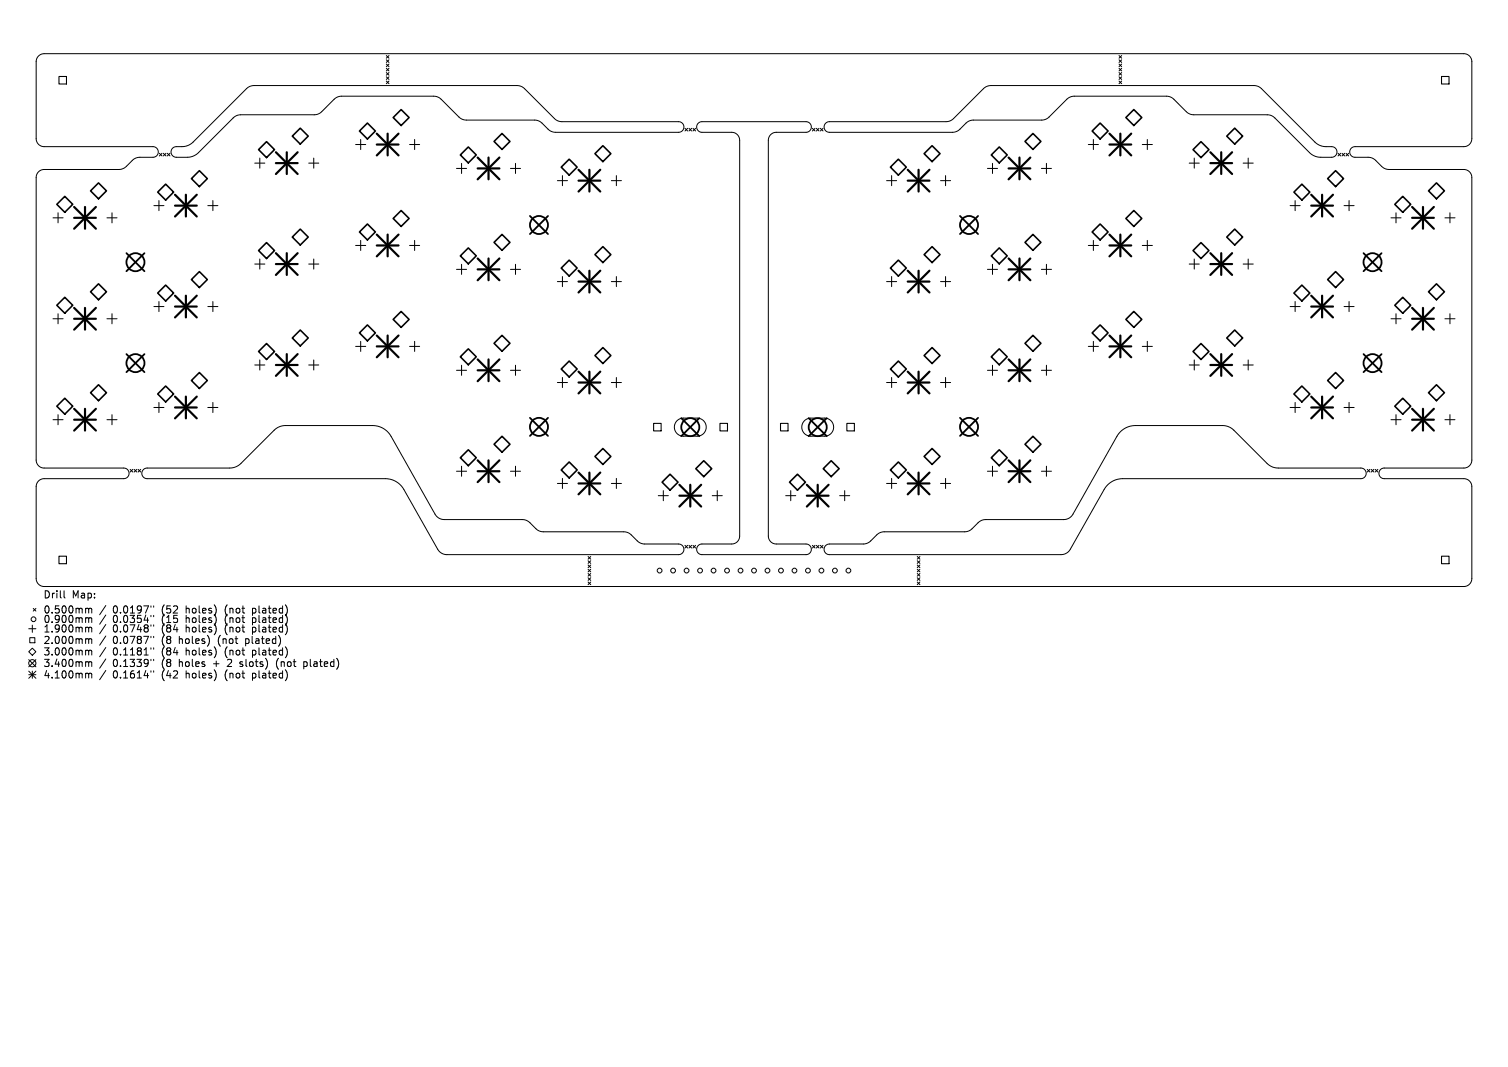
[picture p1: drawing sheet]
<svg xmlns="http://www.w3.org/2000/svg" width="420mm" height="297mm" viewBox="0 0 420 297" stroke-linecap="round" stroke-linejoin="round" font-family="sans-serif">
<defs><g id="words">
<g font-size="2.8">
<text x="12" y="166.8">Drill</text>
<text x="20" y="166.8">Map:</text>
<text x="12" y="171">0.500mm</text>
<text x="12" y="173.7">0.900mm</text>
<text x="31.4" y="171">0.0197&quot;</text>
<text x="31.4" y="173.7">0.0354&quot;</text>
<text x="45.2" y="171">(52</text>
<text x="45.2" y="173.7">(15</text>
<text x="52" y="171">holes)</text>
<text x="52" y="173.7">holes)</text>
<text x="63.1" y="171">(not</text>
<text x="63.1" y="173.7">(not</text>
<text x="70.9" y="171">plated)</text>
<text x="70.9" y="173.7">plated)</text>
<text x="12" y="176.3">1.900mm</text>
<text x="12" y="179.5">2.000mm</text>
<text x="31.4" y="176.3">0.0748&quot;</text>
<text x="31.4" y="179.5">0.0787&quot;</text>
<text x="45.2" y="176.3">(84</text>
<text x="45.2" y="179.5">(8</text>
<text x="50.1" y="179.5">holes)</text>
<text x="52" y="176.3">holes)</text>
<text x="61.2" y="179.5">(not</text>
<text x="63.1" y="176.3">(not</text>
<text x="69" y="179.5">plated)</text>
<text x="70.9" y="176.3">plated)</text>
<text x="12" y="182.7">3.000mm</text>
<text x="12" y="185.9">3.400mm</text>
<text x="31.4" y="182.7">0.1181&quot;</text>
<text x="31.4" y="185.9">0.1339&quot;</text>
<text x="45.2" y="182.7">(84</text>
<text x="45.2" y="185.9">(8</text>
<text x="50.1" y="185.9">holes</text>
<text x="52" y="182.7">holes)</text>
<text x="59.9" y="185.9">+</text>
<text x="63.1" y="182.7">(not</text>
<text x="64.1" y="185.9">2</text>
<text x="67.7" y="185.9">slots)</text>
<text x="70.9" y="182.7">plated)</text>
<text x="78" y="185.9">(not</text>
<text x="85.8" y="185.9">plated)</text>
<text x="12" y="189.1">4.100mm</text>
<text x="31.4" y="189.1">0.1614&quot;</text>
<text x="45.2" y="189.1">(42</text>
<text x="52" y="189.1">holes)</text>
<text x="63.1" y="189.1">(not</text>
<text x="70.9" y="189.1">plated)</text>
</g>
</g></defs>
<g fill="none" stroke="#000" stroke-width=".28">
<path d="M10.7 15.6l.7-.4 .9-.3h395.4a2.22 2.22 0 0 1 2.2 2.3v21.6a2.22 2.22 0 0 1-2.2 2h-30.4a1.48 1.48 0 0 0-1.4 1.6 1.48 1.48 0 0 0 1.5 1.4h3.6l1 .2 .9 .5 2.3 2.1 1.4 .6h21.1a2.22 2.22 0 0 1 2.2 2.2v78.9a2.22 2.22 0 0 1-2.2 2h-22.3a1.48 1.48 0 0 0-1.4 1.5 1.48 1.48 0 0 0 1.5 1.4h22.4a2.22 2.22 0 0 1 2 2.3v25.7a2.22 2.22 0 0 1-2.2 2.1l-395.6-.1a2.22 2.22 0 0 1-2-2.2v-25.7a2.22 2.22 0 0 1 2.2-2.1h22.3a1.48 1.48 0 0 0 1.3-1.5 1.48 1.48 0 0 0-1.4-1.4h-22.4a2.22 2.22 0 0 1-2-2.2v-78.9a2.22 2.22 0 0 1 2.2-2h21.1l1.4-.6 2.2-2.1 .9-.5 1.1-.2h3.7a1.48 1.48 0 0 0 1.4-1.6 1.48 1.48 0 0 0-1.5-1.4h-30.5a2.22 2.22 0 0 1-2-2.2v-21.4l.1-.8zM107.6 15.5l.7 .7M107.6 16.6l.7 .8M107.6 17.8l.7 .8M107.6 19l.7 .7M108.3 15.5l-.7 .7M108.3 16.6l-.7 .8M108.3 17.8l-.7 .8M108.3 19l-.7 .7M311.7 15.5l.7 .7M311.7 16.6l.7 .8M311.7 17.8l.7 .8"/>
<path d="M311.7 19l.7 .7M312.4 15.5l-.7 .7M312.4 16.6l-.7 .8M312.4 17.8l-.7 .8M312.4 19l-.7 .7M100.5 38.8v2.8M107.6 20.2l.7 .7M107.6 21.4l.7 .7M107.6 22.6l.7 .7M108.3 20.2l-.7 .7M108.3 21.4l-.7 .7M108.3 22.6l-.7 .7"/>
<path d="M115.5 38.8v2.8M152.6 36l1.1 .6 1 .2h34.3a1.48 1.48 0 0 0 1.5-1.5 1.48 1.48 0 0 0-1.5-1.4l-33.3-.1-1.3-.8-8.5-8.5-1.6-.7h-73.6l-1.2 .3-.8 .6-14.9 14.8a4.4 4.4 0 0 1-3.1 1.3h-1.6a1.48 1.48 0 0 0-1.5 1.5 1.48 1.48 0 0 0 1.5 1.5h3.1a4.4 4.4 0 0 0 3.1-1.3l9.7-9.7 1-.7 1-.2h21l1.4-.6 4-4 1.5-.5h26.4l1.4 .7 5.3 5.2 1.1 .6 20 .1 1.5 .6 2 2M190.8 35.7l.7 .8M191.5 35.7l-.7 .8M191.9 35.7l.7 .8M192.6 35.7l-.7 .8M193 35.7l.7 .8M193.7 35.7l-.7 .8M194.5 34.3l1-.4h29a1.48 1.48 0 0 1 1.5 1.4 1.48 1.48 0 0 1-1.5 1.5h-8.3a2.22 2.22 0 0 0-2.2 2.2v110.2a2.22 2.22 0 0 0 2.2 2.2h8.3a1.48 1.48 0 0 1 1.5 1.5 1.48 1.48 0 0 1-1.5 1.5h-29a1.48 1.48 0 0 1-1.5-1.5 1.48 1.48 0 0 1 1.5-1.5h8.3a2.22 2.22 0 0 0 2.2-2.2v-110.2a2.22 2.22 0 0 0-2.2-2.2h-8.3a1.48 1.48 0 0 1-1.4-.9 1.48 1.48 0 0 1 .4-1.6zM226.3 35.7l.7 .8M227 35.7l-.7 .8M227.4 35.7l.7 .8"/>
<path d="M228.1 35.7l-.7 .8M228.5 35.7l.7 .8M229.2 35.7l-.7 .8M292.2 32.6l-1.1 .6-1 .2-19.5 .1-1.2 .5-2.1 2M292.2 32.6l5.1-5.1 1.4-.7h26.7l1.3 .7 3.9 3.8 1.4 .6h20.9l1.1 .2 1 .7 9.7 9.7a4.4 4.4 0 0 0 3.1 1.3h3.1a1.48 1.48 0 0 0 1.5-1.5 1.48 1.48 0 0 0-1.5-1.5h-1.6a4.4 4.4 0 0 1-3.1-1.3l-14.9-14.8-.8-.6-1.3-.3h-73.5l-1.6 .7-8.5 8.5-1.4 .8-33.2 .1a1.48 1.48 0 0 0-1.5 1.4 1.48 1.48 0 0 0 1.5 1.5h34.3l1-.2 1-.6M304.5 38.8v2.8M311.7 20.2l.7 .7M311.7 21.4l.7 .7M311.7 22.6l.7 .7M312.4 20.2l-.7 .7M312.4 21.4l-.7 .7M312.4 22.6l-.7 .7"/>
<path d="M319.5 38.8v2.8M16.2 59.2v2.8M31.2 59.2v2.8M42.9 57.2h2.8M44.3 55.8v2.8M44.4 42.7l.7 .7M45.1 42.7l-.7 .7M45.5 42.7l.7 .7M46.2 42.7l-.7 .7M46.6 42.7l.7 .7M47.3 42.7l-.7 .7M57.9 57.2h2.8"/>
<path d="M59.3 55.8v2.8M71 45.4h2.8M72.4 44v2.8M86 45.4h2.8M87.4 44v2.8M99 40.2h2.9M114.1 40.2h2.8M127.1 46.9h2.9M128.5 45.5v2.8M142.2 46.9h2.8M143.6 45.5v2.8M155.2 50.3h2.8"/>
<path d="M156.6 48.9v2.8M170.3 50.3h2.8M171.7 48.9v2.8M246.9 50.3h2.8M248.3 48.9v2.8M261.9 50.3h2.9M263.3 48.9v2.8M275 46.9h2.8M276.4 45.5v2.8M290 46.9h2.8M291.4 45.5v2.8M303.1 40.2h2.8"/>
<path d="M318.1 40.2h2.8M331.2 45.4h2.8M332.6 44v2.8M346.2 45.4h2.8M347.6 44v2.8M359.3 57.2h2.8M360.7 55.8v2.8M372.7 42.7l.7 .7M373.4 42.7l-.7 .7M373.8 42.7l.7 .7M374.3 57.2h2.8M374.5 42.7l-.7 .7"/>
<path d="M374.9 42.7l.7 .7M375.6 42.7l-.7 .7M375.7 55.8v2.8M388.8 59.2v2.8M403.8 59.2v2.8M14.8 60.6h2.8M29.8 60.6h2.8M71 73.5h2.8M72.4 72.1v2.8M86 73.5h2.8M87.4 72.1v2.8M99 68.3h2.9"/>
<path d="M100.5 66.9v2.8M114.1 68.3h2.8M115.5 66.9v2.8M127.1 75h2.9M128.5 73.6v2.8M142.2 75h2.8M143.6 73.6v2.8M155.2 78.4h2.8M156.6 77v2.8M170.3 78.4h2.8M171.7 77v2.8M246.9 78.4h2.8"/>
<path d="M248.3 77v2.8M261.9 78.4h2.9M263.3 77v2.8M275 75h2.8M276.4 73.6v2.8M290 75h2.8M291.4 73.6v2.8M303.1 68.3h2.8M304.5 66.9v2.8M318.1 68.3h2.8M319.5 66.9v2.8M331.2 73.5h2.8"/>
<path d="M332.6 72.1v2.8M346.2 73.5h2.8M347.6 72.1v2.8M387.4 60.6h2.8M402.4 60.6h2.8M14.8 88.7h2.8M16.2 87.3v2.8M29.8 88.7h2.8M31.2 87.3v2.8M42.9 85.3h2.8M44.3 83.9v2.8M57.9 85.3h2.8"/>
<path d="M59.3 83.9v2.8M99 96.4h2.9M100.5 95v2.8M114.1 96.4h2.8M115.5 95v2.8M303.1 96.4h2.8M304.5 95v2.8M318.1 96.4h2.8M319.5 95v2.8M359.3 85.3h2.8M360.7 83.9v2.8M374.3 85.3h2.8"/>
<path d="M375.7 83.9v2.8M387.4 88.7h2.8M388.8 87.3v2.8M402.4 88.7h2.8M403.8 87.3v2.8M14.8 116.8h2.8M16.2 115.4v2.8M29.8 116.8h2.8M31.2 115.4v2.8M42.9 113.4h2.8M44.3 112v2.8M57.9 113.4h2.8"/>
<path d="M59.3 112v2.8M71 101.6h2.8M72.4 100.2v2.8M86 101.6h2.8M87.4 100.2v2.8M127.1 103.1h2.9M128.5 101.7v2.8M142.2 103.1h2.8M143.6 101.7v2.8M155.2 106.5h2.8M156.6 105.1v2.8M170.3 106.5h2.8"/>
<path d="M171.7 105.1v2.8M188.6 117.1l.7-.5 .8-.2h4.1a2.51 2.51 0 0 1 2.5 2.5 2.51 2.51 0 0 1-2.5 2.5h-3.9a2.51 2.51 0 0 1-2.3-1.5 2.51 2.51 0 0 1 .6-2.8zM224 117.1l.8-.5 .8-.2h4.1a2.51 2.51 0 0 1 2.5 2.5 2.51 2.51 0 0 1-2.5 2.5h-3.9a2.51 2.51 0 0 1-2.3-1.5 2.51 2.51 0 0 1 .5-2.8zM246.9 106.5h2.8M248.3 105.1v2.8M261.9 106.5h2.9M263.3 105.1v2.8M275 103.1h2.8M276.4 101.7v2.8M290 103.1h2.8M291.4 101.7v2.8M331.2 101.6h2.8"/>
<path d="M332.6 100.2v2.8M346.2 101.6h2.8M347.6 100.2v2.8M359.3 113.4h2.8M360.7 112v2.8M374.3 113.4h2.8M375.7 112v2.8M387.4 116.8h2.8M388.8 115.4v2.8M402.4 116.8h2.8M403.8 115.4v2.8M36.2 130.7l.8 .7"/>
<path d="M37 130.7l-.8 .7M37.4 130.7l.7 .7M38.1 130.7l-.7 .7M38.5 130.7l.7 .7M39.2 130.7l-.7 .7M39.9 130.7l1.1-.4h23a4.4 4.4 0 0 0 3.1-1.3l9.3-9.2a4.4 4.4 0 0 1 3.1-1.3h24.3a5.9 5.9 0 0 1 5.1 3l12.3 21.6 .6 .8 .9 .5 1 .2h22l1.5 .6 2.2 2.1 1.4 .7h23.2l1.4 .6 2.3 2.1 1.1 .6 10.2 .1a1.48 1.48 0 0 1 1.5 1.5 1.48 1.48 0 0 1-1.5 1.5l-65.3-.1-1.1-.6-.7-.8-9.4-16.7a5.9 5.9 0 0 0-5.2-3h-66.3a1.48 1.48 0 0 1-1.4-.9 1.48 1.48 0 0 1 .3-1.6zM127.1 131.2h2.9M128.5 129.8v2.8M142.2 131.2h2.8M143.6 129.8v2.8M155.2 134.6h2.8M156.6 133.2v2.8"/>
<path d="M170.3 134.6h2.8M171.7 133.2v2.8M183.3 138h2.8M184.7 136.6v2.8M198.4 138h2.8M199.8 136.6v2.8M218.8 138h2.8M220.2 136.6v2.8M233.8 138h2.9M235.3 136.6v2.8M246.9 134.6h2.8M248.3 133.2v2.8"/>
<path d="M261.9 134.6h2.9M263.3 133.2v2.8M275 131.2h2.8M276.4 129.8v2.8M290 131.2h2.8M291.4 129.8v2.8M380.8 130.7l.7 .7M381.5 130.7l-.7 .7M381.9 130.7l.7 .7M382.6 130.7l-.7 .7M383 130.7l.7 .7M383.7 130.7l-.7 .7"/>
<path d="M163.8 154.9l.7 .7M163.8 156.1l.7 .7M163.8 157.3l.7 .7M163.8 158.5l.7 .7M163.8 159.6l.7 .8M164.5 154.9l-.7 .7M164.5 156.1l-.7 .7M164.5 157.3l-.7 .7M164.5 158.5l-.7 .7M164.5 159.6l-.7 .8M190.8 151.8l.7 .7M191.5 151.8l-.7 .7"/>
<path d="M191.9 151.8l.7 .7M192.6 151.8l-.7 .7M193 151.8l.7 .7M193.7 151.8l-.7 .7M226.3 151.8l.7 .7M227 151.8l-.7 .7M227.4 151.8l.7 .7M228.1 151.8l-.7 .7M228.5 151.8l.7 .7M229.2 151.8l-.7 .7M229.9 151.9l1-.5 10.3-.1 1.1-.6 2.3-2.1 1.4-.6h23.2l1.4-.7 2.2-2.1 1.5-.6h22l1-.2 .9-.5 .6-.8 12.3-21.6a5.9 5.9 0 0 1 5.1-3h24.3a4.4 4.4 0 0 1 3.1 1.3l9.3 9.2a4.4 4.4 0 0 0 3.1 1.3h23a1.48 1.48 0 0 1 1.5 1.5 1.48 1.48 0 0 1-1.5 1.4h-66.3a5.9 5.9 0 0 0-5.2 3l-9.4 16.7-.7 .8-1.1 .6-65.3 .1a1.48 1.48 0 0 1-1.4-.9 1.48 1.48 0 0 1 .3-1.6zM255.5 154.9l.7 .7"/>
<path d="M255.5 156.1l.7 .7M255.5 157.3l.7 .7M255.5 158.5l.7 .7M255.5 159.6l.7 .8M256.2 154.9l-.7 .7M256.2 156.1l-.7 .7M256.2 157.3l-.7 .7M256.2 158.5l-.7 .7M256.2 159.6l-.7 .8M8 175h2M8.3 177.5h1.4v1.4h-1.4zM9 174v2"/>
<path d="M9.3 169.4l.7 .7M10 169.4l-.7 .7M17.8 164.4v1.8l.3 .2M24.1 169.3l.6 .3M24.1 172l.6 .2M24.1 174.6l.6 .3M24.1 177.8l.6 .3M24.7 169.6l.3-.3 .5 .1 .1 1.2M24.7 169.6v1M24.7 172.2v1.1M24.7 174.9v1M24.7 178.1v1"/>
<path d="M24.7 172.2l.3-.2h.5l.1 1.3M24.7 174.9l.3-.3 .5 .1 .1 1.2M24.7 178.1l.3-.3 .5 .1 .1 1.2M29.5 168.6l-1.7 2.5M29.5 171.2l-1.7 2.6M29.5 173.8l-1.7 2.6M29.5 177l-1.7 2.6M42 168.6v.4M42 171.3v.4M42 173.9v.4M42 177.1v.4M42.8 168.6v.4"/>
<path d="M42.8 171.3v.4M42.8 173.9v.4M42.8 177.1v.4M163.8 160.8l.7 .8M163.8 162l.7 .7M164.5 160.8l-.7 .8M164.5 162l-.7 .7M255.5 160.8l.7 .8M255.5 162l.7 .7M256.2 160.8l-.7 .8M256.2 162l-.7 .7M8 183.6l2 2"/>
<path d="M8 186.8l2 2M8 187.8h2M9 180.4l1 1-1 1-1-1zM9 186.8v2M10 183.6l-2 2M10 186.8l-2 2M24.1 181l.6 .3M24.1 184.2l.6 .3M24.1 187.4l.6 .3M24.7 181.3v1M24.7 184.5v1M24.7 187.7v1"/>
<path d="M24.7 181.3l.3-.3 .5 .1 .1 1.2M24.7 184.5l.3-.3 .5 .1 .1 1.2M24.7 187.7l.3-.3 .5 .1 .1 1.2M29.5 180.2l-1.7 2.6M29.5 183.4l-1.7 2.6M29.5 186.6l-1.7 2.6M42 180.3v.4M42 183.5v.4M42 186.7v.4M42.8 180.3v.4M42.8 183.5v.4M42.8 186.7v.4"/>
<path d="M66.8 185.4l.2 .1M66.9 184.3v.5M77.1 184.1l-.1 .9 .3 .9M84.6 184.2v2M84.6 185.4l.6 .1M85.2 184.2l-.6 .1"/>
<circle cx="183.7" cy="158.8" r=".67"/>
<circle cx="187.5" cy="158.8" r=".67"/>
<circle cx="191.2" cy="158.8" r=".67"/>
<circle cx="195" cy="158.8" r=".67"/>
<circle cx="198.7" cy="158.8" r=".67"/>
<circle cx="202.5" cy="158.8" r=".67"/>
<circle cx="206.2" cy="158.8" r=".67"/>
<circle cx="210" cy="158.8" r=".67"/>
<circle cx="213.8" cy="158.8" r=".67"/>
<circle cx="217.5" cy="158.8" r=".67"/>
<circle cx="221.3" cy="158.8" r=".67"/>
<circle cx="225" cy="158.8" r=".67"/>
<circle cx="228.8" cy="158.8" r=".67"/>
<circle cx="232.5" cy="158.8" r=".67"/>
<circle cx="236.3" cy="158.8" r=".67"/>
<circle cx="9.3" cy="172.4" r=".67"/>
<circle cx="9" cy="184.6" r="1"/>
</g>
<path d="M16.4 21.3h2.1v2.1h-2.1zM401.5 21.3h2.1v2.1h-2.1zM182 117.9h2.1v2h-2.1zM200.5 117.9h2.1v2h-2.1zM217.4 117.9h2.1v2h-2.1zM235.9 117.9h2.1v2h-2.1zM16.4 154.8h2.1v2.1h-2.1zM401.5 154.8h2.1v2.1h-2.1z" fill="none" stroke="#000" stroke-width=".3"/>
<g fill="none" stroke="#000" stroke-width=".44">
<path d="M83.6 35.7l2.2 2.2-2.2 2.2-2.2-2.2zM100.1 36.5l2.2-2.2 2.2 2.2-2.2 2.2zM109.5 32.7l2.2-2.2 2.2 2.2-2.2 2.2zM137.6 39.4l2.2-2.2 2.2 2.2-2.2 2.2zM285.5 39.4l2.2-2.2 2.2 2.2-2.2 2.2zM304.2 36.5l2.2-2.2 2.2 2.2-2.2 2.2zM313.6 32.7l2.2-2.2 2.2 2.2-2.2 2.2zM341.7 37.9l2.2-2.2 2.2 2.2-2.2 2.2zM18 54.7l2.3 2.2-2.3 2.2-2.2-2.2zM27.4 50.9l2.3 2.2-2.3 2.2-2.2-2.2zM43.9 53.5l2.2-2.2 2.3 2.2-2.3 2.2zM55.5 47.5l2.2 2.2-2.2 2.2-2.2-2.2z"/>
<path d="M72 41.6l2.2-2.2 2.3 2.2-2.3 2.3zM130.4 40.9l2.2 2.2-2.2 2.2-2.2-2.2zM156.3 46.5l2.2-2.2 2.2 2.2-2.2 2.2zM165.7 42.8l2.2-2.2 2.2 2.2-2.2 2.2zM248 46.5l2.2-2.2 2.2 2.2-2.2 2.2zM257.4 42.8l2.2-2.2 2.2 2.2-2.2 2.2zM278.3 40.9l2.2 2.2-2.2 2.2-2.2-2.2zM332.3 41.6l2.2-2.2 2.2 2.2-2.2 2.3zM362.6 51.3l2.2 2.2-2.2 2.2-2.2-2.2zM372 47.5l2.2 2.2-2.2 2.2-2.2-2.2zM388.5 56.9l2.2-2.2 2.2 2.2-2.2 2.2zM397.8 53.1l2.3-2.2 2.2 2.2-2.2 2.2z"/>
<path d="M27.4 79l2.3 2.2-2.3 2.2-2.2-2.2zM46.1 79.4l2.3 2.2-2.3 2.2-2.2-2.2zM53.3 77.8l2.2-2.2 2.2 2.2-2.2 2.2zM72 69.7l2.2-2.2 2.3 2.2-2.3 2.3zM83.6 63.8l2.2 2.2-2.2 2.2-2.2-2.2zM100.1 64.6l2.2-2.2 2.2 2.2-2.2 2.2zM109.5 60.8l2.2-2.2 2.2 2.2-2.2 2.2zM128.2 71.2l2.2-2.2 2.2 2.2-2.2 2.2zM137.6 67.5l2.2-2.3 2.2 2.3-2.2 2.2zM156.3 74.6l2.2-2.2 2.2 2.2-2.2 2.2zM165.7 70.9l2.2-2.2 2.2 2.2-2.2 2.2zM248 74.6l2.2-2.2 2.2 2.2-2.2 2.2z"/>
<path d="M257.4 70.9l2.2-2.2 2.2 2.2-2.2 2.2zM278.3 69l2.2 2.2-2.2 2.2-2.2-2.2zM285.5 67.5l2.2-2.3 2.2 2.3-2.2 2.2zM304.2 64.6l2.2-2.2 2.2 2.2-2.2 2.2zM313.6 60.8l2.2-2.2 2.2 2.2-2.2 2.2zM332.3 69.7l2.2-2.2 2.2 2.2-2.2 2.3zM341.7 66l2.2-2.2 2.2 2.2-2.2 2.2zM372 75.6l2.2 2.2-2.2 2.2-2.2-2.2zM18 82.8l2.3 2.2-2.3 2.2-2.2-2.2zM72 97.8l2.2-2.2 2.3 2.2-2.3 2.3zM83.6 91.9l2.2 2.2-2.2 2.2-2.2-2.2zM100.1 92.7l2.2-2.3 2.2 2.3-2.2 2.2z"/>
<path d="M109.5 88.9l2.2-2.2 2.2 2.2-2.2 2.2zM128.2 99.3l2.2-2.2 2.2 2.2-2.2 2.2zM137.6 95.6l2.2-2.3 2.2 2.3-2.2 2.2zM165.7 99l2.2-2.3 2.2 2.3-2.2 2.2zM257.4 99l2.2-2.3 2.2 2.3-2.2 2.2zM278.3 97.1l2.2 2.2-2.2 2.2-2.2-2.2zM285.5 95.6l2.2-2.3 2.2 2.3-2.2 2.2zM304.2 92.7l2.2-2.3 2.2 2.3-2.2 2.2zM313.6 88.9l2.2-2.2 2.2 2.2-2.2 2.2zM332.3 97.8l2.2-2.2 2.2 2.2-2.2 2.3zM341.7 94.1l2.2-2.2 2.2 2.2-2.2 2.2zM360.4 81.6l2.2-2.2 2.2 2.2-2.2 2.2z"/>
<path d="M388.5 85l2.2-2.2 2.2 2.2-2.2 2.2zM397.8 81.2l2.3-2.2 2.2 2.2-2.2 2.2zM18 110.9l2.3 2.2-2.3 2.2-2.2-2.2zM25.2 109.3l2.2-2.2 2.3 2.2-2.3 2.2zM43.9 109.7l2.2-2.2 2.3 2.2-2.3 2.2zM53.3 105.9l2.2-2.2 2.2 2.2-2.2 2.2zM156.3 102.7l2.2-2.2 2.2 2.2-2.2 2.2zM248 102.7l2.2-2.2 2.2 2.2-2.2 2.2zM362.6 107.5l2.2 2.2-2.2 2.2-2.2-2.2zM369.8 105.9l2.2-2.2 2.2 2.2-2.2 2.2zM388.5 113.1l2.2-2.2 2.2 2.2-2.2 2.2zM397.8 109.3l2.3-2.2 2.2 2.2-2.2 2.2z"/>
<path d="M128.2 127.4l2.2-2.2 2.2 2.2-2.2 2.2zM137.6 123.7l2.2-2.3 2.2 2.3-2.2 2.2zM156.3 130.8l2.2-2.2 2.2 2.2-2.2 2.2zM165.7 127.1l2.2-2.3 2.2 2.3-2.2 2.2zM184.4 134.2l2.2-2.2 2.2 2.2-2.2 2.2zM193.8 130.5l2.2-2.3 2.2 2.3-2.2 2.2zM219.9 134.2l2.2-2.2 2.2 2.2-2.2 2.2zM229.3 130.5l2.2-2.3 2.2 2.3-2.2 2.2zM248 130.8l2.2-2.2 2.2 2.2-2.2 2.2zM257.4 127.1l2.2-2.3 2.2 2.3-2.2 2.2zM278.3 125.2l2.2 2.2-2.2 2.2-2.2-2.2zM285.5 123.7l2.2-2.3 2.2 2.3-2.2 2.2z"/>
</g>
<g fill="none" stroke="#000" stroke-width=".5">
<path d="M35.2 70.5l5 5M40.2 70.5l-5 5M147.6 60.1l5 5M152.6 60.1l-5 5M267.4 60.1l5 5M272.4 60.1l-5 5M379.7 70.5l5.1 5M384.8 70.5l-5.1 5M35.2 98.6l5 5M40.2 98.6l-5 5M379.7 98.6l5.1 5M384.8 98.6l-5.1 5"/>
<path d="M147.6 116.3l5 5M152.6 116.3l-5 5M189.7 116.4l5.1 5M194.8 116.4l-5.1 5M225.2 116.4l5.1 5M230.3 116.4l-5.1 5M267.4 116.3l5 5M272.4 116.3l-5 5"/>
<circle cx="37.7" cy="73" r="2.51"/>
<circle cx="150.1" cy="62.6" r="2.51"/>
<circle cx="269.9" cy="62.6" r="2.51"/>
<circle cx="382.3" cy="73" r="2.51"/>
<circle cx="37.7" cy="101.1" r="2.51"/>
<circle cx="150.1" cy="118.8" r="2.51"/>
<circle cx="192.2" cy="118.9" r="2.51"/>
<circle cx="227.7" cy="118.9" r="2.51"/>
<circle cx="269.9" cy="118.8" r="2.51"/>
<circle cx="382.3" cy="101.1" r="2.51"/>
</g>
<g fill="none" stroke="#000" stroke-width=".61">
<path d="M104.9 37.2l6.1 6.1M108 37.2v6.1M111 37.2l-6.1 6.1M309 37.2l6.1 6.1M312 37.2v6.1M315.1 37.2l-6.1 6.1M20.6 57.6l6.1 6.1M23.7 57.6v6.1M26.7 57.6l-6.1 6.1M48.7 54.2l6.1 6.1M48.7 57.2h6.1M51.8 54.2v6.1"/>
<path d="M54.8 54.2l-6.1 6.1M76.8 42.4l6.1 6M76.8 45.4h6.1M79.9 42.4v6M82.9 42.4l-6.1 6M104.9 40.2h6.1M133 43.9l6.1 6M133 46.9h6.1M136.1 43.9v6M139.1 43.9l-6.1 6M161.1 47.3l6.1 6M161.1 50.3h6.1"/>
<path d="M164.2 47.3v6M167.2 47.3l-6.1 6M252.8 50.3h6.1M252.8 47.3l6.1 6M255.8 47.3v6M258.9 47.3l-6.1 6M280.9 46.9h6.1M280.9 43.9l6.1 6M283.9 43.9v6M287 43.9l-6.1 6M309 40.2h6.1M337.1 45.4h6.1"/>
<path d="M337.1 42.4l6.1 6M340.1 42.4v6M343.2 42.4l-6.1 6M365.2 57.2h6M365.2 54.2l6 6.1M368.2 54.2v6.1M371.2 54.2l-6 6.1M393.3 57.6l6 6.1M396.3 57.6v6.1M399.3 57.6l-6 6.1M20.6 60.6h6.1M76.8 70.5l6.1 6"/>
<path d="M76.8 73.5h6.1M79.9 70.5v6M82.9 70.5l-6.1 6M104.9 65.3l6.1 6.1M104.9 68.3h6.1M108 65.3v6.1M111 65.3l-6.1 6.1M133 71.9l6.1 6.1M133 75h6.1M136.1 71.9v6.1M139.1 71.9l-6.1 6.1M161.1 75.3l6.1 6.1"/>
<path d="M161.1 78.4h6.1M164.2 75.3v6.1M167.2 75.3l-6.1 6.1M252.8 78.4h6.1M252.8 75.3l6.1 6.1M255.8 75.3v6.1M258.9 75.3l-6.1 6.1M280.9 75h6.1M280.9 71.9l6.1 6.1M283.9 71.9v6.1M287 71.9l-6.1 6.1M309 68.3h6.1"/>
<path d="M309 65.3l6.1 6.1M312 65.3v6.1M315.1 65.3l-6.1 6.1M337.1 73.5h6.1M337.1 70.5l6.1 6M340.1 70.5v6M343.2 70.5l-6.1 6M393.3 60.6h6M20.6 85.7l6.1 6.1M20.6 88.7h6.1M23.7 85.7v6.1M26.7 85.7l-6.1 6.1"/>
<path d="M48.7 82.3l6.1 6.1M48.7 85.3h6.1M51.8 82.3v6.1M54.8 82.3l-6.1 6.1M76.8 98.6l6.1 6M79.9 98.6v6M82.9 98.6l-6.1 6M104.9 93.4l6.1 6.1M104.9 96.4h6.1M108 93.4v6.1M111 93.4l-6.1 6.1M309 96.4h6.1"/>
<path d="M309 93.4l6.1 6.1M312 93.4v6.1M315.1 93.4l-6.1 6.1M337.1 98.6l6.1 6M340.1 98.6v6M343.2 98.6l-6.1 6M365.2 85.3h6M365.2 82.3l6 6.1M368.2 82.3v6.1M371.2 82.3l-6 6.1M393.3 88.7h6M393.3 85.7l6 6.1"/>
<path d="M396.3 85.7v6.1M399.3 85.7l-6 6.1M20.6 113.8l6.1 6.1M20.6 116.8h6.1M23.7 113.8v6.1M26.7 113.8l-6.1 6.1M48.7 110.4l6.1 6.1M48.7 113.4h6.1M51.8 110.4v6.1M54.8 110.4l-6.1 6.1M76.8 101.6h6.1M133 100l6.1 6.1"/>
<path d="M133 103.1h6.1M136.1 100v6.1M139.1 100l-6.1 6.1M161.1 103.4l6.1 6.1M161.1 106.5h6.1M164.2 103.4v6.1M167.2 103.4l-6.1 6.1M252.8 106.5h6.1M252.8 103.4l6.1 6.1M255.8 103.4v6.1M258.9 103.4l-6.1 6.1M280.9 103.1h6.1"/>
<path d="M280.9 100l6.1 6.1M283.9 100v6.1M287 100l-6.1 6.1M337.1 101.6h6.1M365.2 113.4h6M365.2 110.4l6 6.1M368.2 110.4v6.1M371.2 110.4l-6 6.1M393.3 116.8h6M393.3 113.8l6 6.1M396.3 113.8v6.1M399.3 113.8l-6 6.1"/>
<path d="M133 128.1l6.1 6.1M133 131.2h6.1M136.1 128.1v6.1M139.1 128.1l-6.1 6.1M161.1 131.5l6.1 6.1M161.1 134.6h6.1M164.2 131.5v6.1M167.2 131.5l-6.1 6.1M189.2 134.9l6.1 6.1M189.2 138h6.1M192.3 134.9v6.1M195.3 134.9l-6.1 6.1"/>
<path d="M224.7 138h6.1M224.7 134.9l6.1 6.1M227.7 134.9v6.1M230.8 134.9l-6.1 6.1M252.8 134.6h6.1M252.8 131.5l6.1 6.1M255.8 131.5v6.1M258.9 131.5l-6.1 6.1M280.9 131.2h6.1M280.9 128.1l6.1 6.1M283.9 128.1v6.1M287 128.1l-6.1 6.1"/>
</g>
<use href="#words"/>
</svg>
